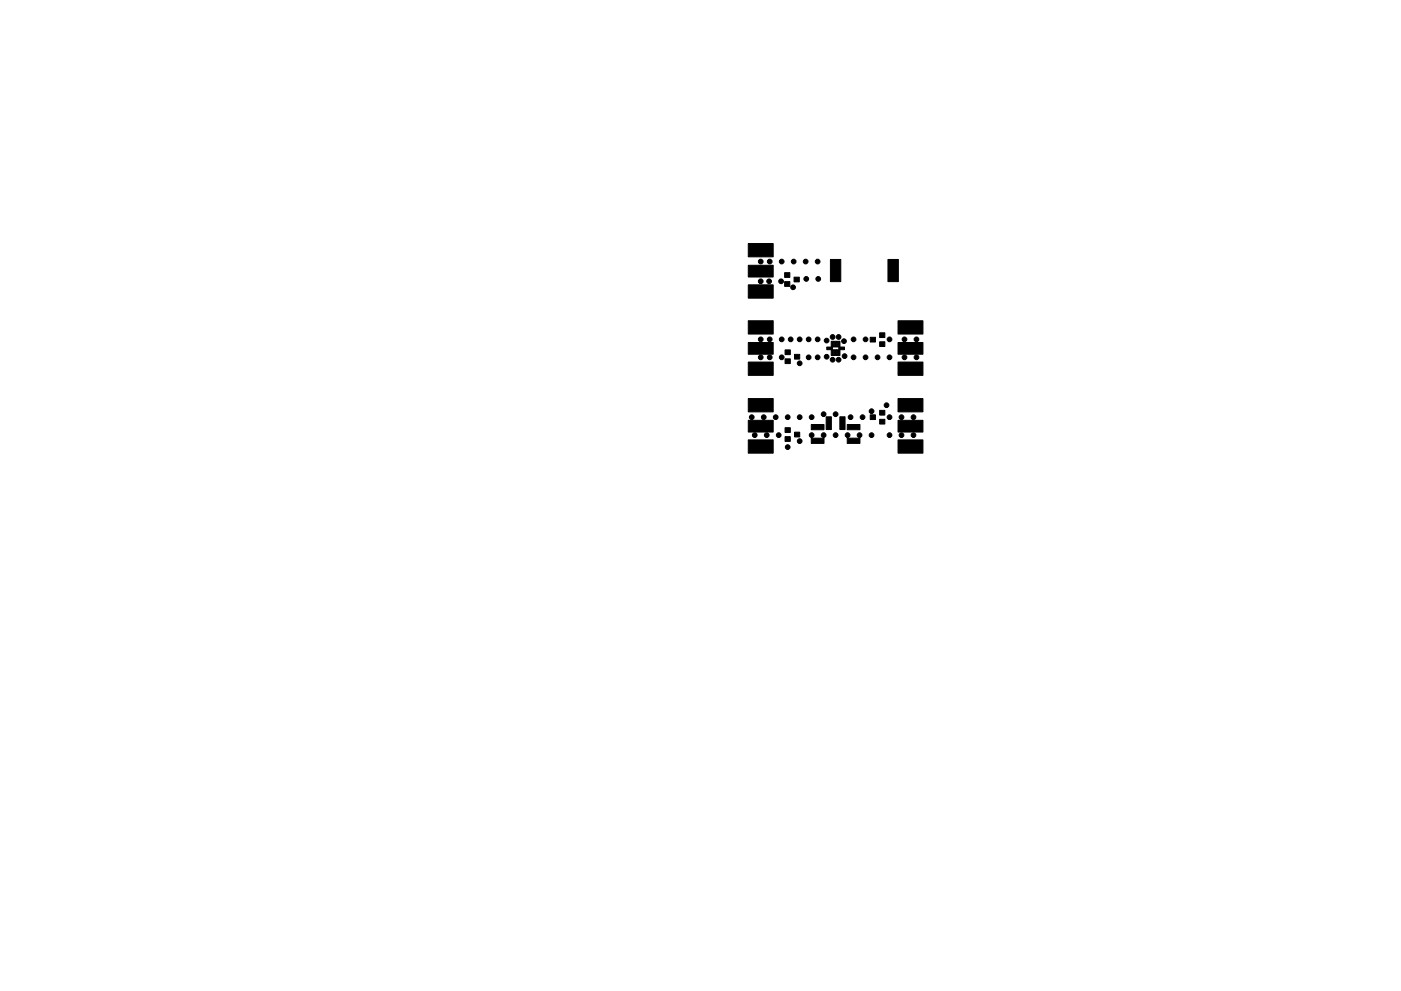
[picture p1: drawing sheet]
<svg xmlns="http://www.w3.org/2000/svg" width="297mm" height="210mm" viewBox="0 0 297 210" stroke-linecap="round" stroke-linejoin="round" font-family="sans-serif">
<g fill="#000" stroke="#000" stroke-width=".21">
<path d="M158.6 51.7h5.3v2.8h-5.3zM158.6 56.3h5.3v2.5h-5.3zM166.4 57.9h1.1v1h-1.1zM168.4 58.8h1.1v1h-1.1zM176.1 55h2.2v4.7h-2.2zM188.3 55h2.2v4.7h-2.2zM158.6 60.4h5.3v2.9h-5.3zM158.6 72.7h5.3v2.5h-5.3zM158.6 68.1h5.3v2.8h-5.3zM158.6 76.8h5.3v2.8h-5.3zM166.4 59.8h1.1v1h-1.1zM166.5 74.2h1.1v1h-1.1z"/>
<path d="M166.5 76.1h1.1v1h-1.1zM168.5 75.2h1.1v1h-1.1zM176.2 72.4h.6v1.2h-.6zM176.2 74.2h.6v1.2h-.6zM175.3 73.6h1.2v.6h-1.2zM176.9 72.4h.5v1.2h-.5zM176.9 74.2h.5v1.2h-.5zM177.5 72.4h.6v1.2h-.6zM177.5 74.2h.6v1.2h-.6zM177.8 73.6h1.2v.6h-1.2zM184.5 71.6h1.1v1h-1.1zM186.5 70.6h1.1v1h-1.1z"/>
<path d="M186.5 72.5h1.1v1h-1.1zM190.4 76.8h5.3v2.8h-5.3zM190.4 68.1h5.3v2.8h-5.3zM190.4 72.7h5.3v2.5h-5.3zM158.6 89.2h5.3v2.5h-5.3zM158.6 84.6h5.3v2.8h-5.3zM158.6 93.3h5.3v2.8h-5.3zM166.5 92.6h1.1v1h-1.1zM166.5 90.7h1.1v1h-1.1zM168.5 91.7h1.1v1h-1.1zM172 93h2.7v1.1h-2.7zM172 90.1h2.7v1.1h-2.7z"/>
<path d="M175.2 88.4h1.1v2.7h-1.1zM178.1 88.4h1.1v2.7h-1.1zM179.6 90.1h2.7v1.1h-2.7zM179.6 93h2.7v1.1h-2.7zM184.5 88h1.1v1h-1.1zM186.5 89h1.1v1h-1.1zM186.5 87.1h1.1v1h-1.1zM190.4 93.3h5.3v2.8h-5.3zM190.4 84.6h5.3v2.8h-5.3zM190.4 89.2h5.3v2.5h-5.3z"/>
<circle cx="161.3" cy="59.7" r=".5"/>
<circle cx="161.3" cy="55.5" r=".5"/>
<circle cx="163.1" cy="59.7" r=".5"/>
<circle cx="163.2" cy="55.5" r=".5"/>
<circle cx="165.6" cy="59.7" r=".5"/>
<circle cx="165.7" cy="55.5" r=".5"/>
<circle cx="168.3" cy="55.5" r=".5"/>
<circle cx="170.8" cy="55.5" r=".5"/>
<circle cx="170.9" cy="59.2" r=".5"/>
<circle cx="173.4" cy="55.5" r=".5"/>
<circle cx="173.5" cy="59.2" r=".5"/>
<circle cx="161.3" cy="75.8" r=".5"/>
<circle cx="161.3" cy="72" r=".5"/>
<circle cx="163.2" cy="72" r=".5"/>
<circle cx="163.2" cy="75.8" r=".5"/>
<circle cx="165.7" cy="75.8" r=".5"/>
<circle cx="165.7" cy="72" r=".5"/>
<circle cx="167.6" cy="72" r=".5"/>
<circle cx="168.1" cy="61" r=".5"/>
<circle cx="169.5" cy="77.1" r=".5"/>
<circle cx="169.5" cy="72" r=".5"/>
<circle cx="171.4" cy="72" r=".5"/>
<circle cx="171.4" cy="75.8" r=".5"/>
<circle cx="173.4" cy="72" r=".5"/>
<circle cx="173.4" cy="75.8" r=".5"/>
<circle cx="175.3" cy="75.7" r=".5"/>
<circle cx="175.3" cy="72.3" r=".5"/>
<circle cx="176.5" cy="71.5" r=".5"/>
<circle cx="176.5" cy="76.3" r=".5"/>
<circle cx="177.8" cy="71.5" r=".5"/>
<circle cx="177.8" cy="76.3" r=".5"/>
<circle cx="178.9" cy="72.4" r=".5"/>
<circle cx="179.1" cy="75.6" r=".5"/>
<circle cx="181" cy="75.8" r=".5"/>
<circle cx="181" cy="72" r=".5"/>
<circle cx="183.5" cy="75.8" r=".5"/>
<circle cx="183.5" cy="72" r=".5"/>
<circle cx="186.1" cy="75.8" r=".5"/>
<circle cx="188.6" cy="75.8" r=".5"/>
<circle cx="188.6" cy="72" r=".5"/>
<circle cx="191.8" cy="72" r=".5"/>
<circle cx="191.8" cy="75.8" r=".5"/>
<circle cx="194.3" cy="75.8" r=".5"/>
<circle cx="194.3" cy="72" r=".5"/>
<circle cx="159.4" cy="88.5" r=".5"/>
<circle cx="160" cy="92.3" r=".5"/>
<circle cx="161.9" cy="88.5" r=".5"/>
<circle cx="162.6" cy="92.3" r=".5"/>
<circle cx="164.5" cy="88.5" r=".5"/>
<circle cx="165.1" cy="92.3" r=".5"/>
<circle cx="167" cy="94.9" r=".5"/>
<circle cx="167" cy="88.5" r=".5"/>
<circle cx="169.5" cy="93.6" r=".5"/>
<circle cx="169.5" cy="88.5" r=".5"/>
<circle cx="172.1" cy="88.5" r=".5"/>
<circle cx="172.1" cy="92.3" r=".5"/>
<circle cx="174.6" cy="87.9" r=".5"/>
<circle cx="174.6" cy="92.3" r=".5"/>
<circle cx="177.2" cy="87.9" r=".5"/>
<circle cx="177.2" cy="92.3" r=".5"/>
<circle cx="179.7" cy="92.3" r=".5"/>
<circle cx="180.3" cy="88.5" r=".5"/>
<circle cx="182.2" cy="92.3" r=".5"/>
<circle cx="182.9" cy="88.5" r=".5"/>
<circle cx="184.8" cy="92.3" r=".5"/>
<circle cx="184.8" cy="87.2" r=".5"/>
<circle cx="188" cy="86" r=".5"/>
<circle cx="188.6" cy="92.3" r=".5"/>
<circle cx="188.6" cy="88.5" r=".5"/>
<circle cx="191.1" cy="92.3" r=".5"/>
<circle cx="191.1" cy="88.5" r=".5"/>
<circle cx="193.7" cy="92.3" r=".5"/>
<circle cx="193.7" cy="88.5" r=".5"/>
</g>
</svg>
